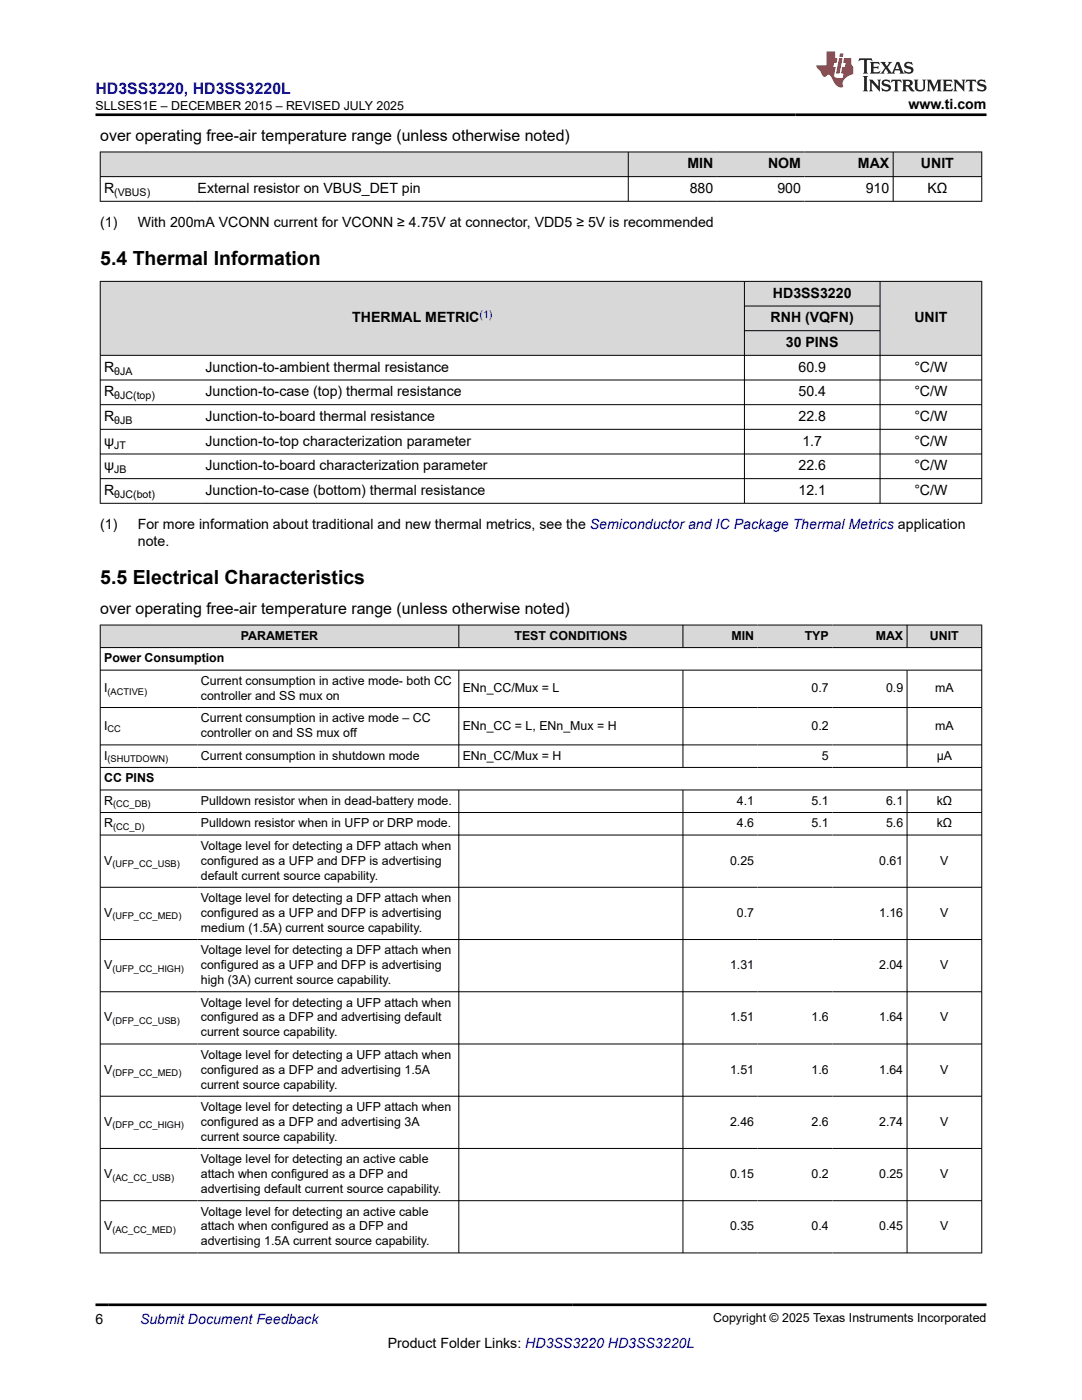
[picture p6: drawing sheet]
<svg xmlns="http://www.w3.org/2000/svg" width="216mm" height="279mm" viewBox="0 0 216 279" stroke-linecap="round" stroke-linejoin="round" font-family="sans-serif">
<defs><g id="words">
<g font-size="3.9">
<text x="20" y="52.8">5.4 Thermal Information</text>
<text x="20" y="116.5">5.5 Electrical Characteristics</text>
</g>
<text font-size="3.2" fill="#00f" x="19" y="18.7">HD3SS3220, HD3SS3220L</text>
<g font-size="3.2">
<text x="20" y="28.2">over operating free-air temperature range (unless otherwise noted)</text>
<text x="20" y="122.6">over operating free-air temperature range (unless otherwise noted)</text>
</g>
<g font-size="2.8">
<text x="181.3" y="21.8">www.ti.com</text>
<text x="137.2" y="33.6">MIN</text>
<text x="153.3" y="33.6">NOM</text>
<text x="171.2" y="33.6">MAX</text>
<text x="183.8" y="33.6">UNIT</text>
<text x="20.8" y="38.5">R</text>
<text x="39.4" y="38.5">External resistor on VBUS_DET pin</text>
<text x="137.6" y="38.5">880</text>
<text x="155.1" y="38.5">900</text>
<text x="172.7" y="38.5">910</text>
<text x="185.1" y="38.5">KΩ</text>
<text x="20" y="45.3">(1)</text>
<text x="27.5" y="45.3">With 200mA VCONN current for VCONN ≥ 4.75V at connector, VDD5 ≥ 5V is recommended</text>
<text x="154.2" y="59.4">HD3SS3220</text>
<text x="70.3" y="64.3">THERMAL METRIC</text>
<text x="153.8" y="64.3">RNH (VQFN)</text>
<text x="182.5" y="64.3">UNIT</text>
<text x="156.8" y="69.3">30 PINS</text>
<text x="20.8" y="74.2">R</text>
<text x="41" y="74.2">Junction-to-ambient thermal resistance</text>
<text x="159.3" y="74.2">60.9</text>
<text x="182.4" y="74.2">°C/W</text>
<text x="20.8" y="79.1">R</text>
<text x="41" y="79.1">Junction-to-case (top) thermal resistance</text>
<text x="159.3" y="79.1">50.4</text>
<text x="182.4" y="79.1">°C/W</text>
<text x="20.8" y="84">R</text>
<text x="20.8" y="89">ψ</text>
<text x="41" y="84">Junction-to-board thermal resistance</text>
<text x="41" y="89">Junction-to-top characterization parameter</text>
<text x="159.3" y="84">22.8</text>
<text x="160.1" y="89">1.7</text>
<text x="182.4" y="84">°C/W</text>
<text x="182.4" y="89">°C/W</text>
<text x="20.8" y="93.9">ψ</text>
<text x="41" y="93.9">Junction-to-board characterization parameter</text>
<text x="159.3" y="93.9">22.6</text>
<text x="182.4" y="93.9">°C/W</text>
<text x="20.8" y="98.8">R</text>
<text x="41" y="98.8">Junction-to-case (bottom) thermal resistance</text>
<text x="159.3" y="98.8">12.1</text>
<text x="182.4" y="98.8">°C/W</text>
<text x="20" y="105.6">(1)</text>
<text x="27.5" y="105.6">For more information about traditional and new thermal metrics, see the Semiconductor and IC Package Thermal Metrics application</text>
<text x="27.5" y="109">note.</text>
<text x="19" y="264.2">6</text>
<text x="77.4" y="269">Product Folder Links: HD3SS3220 HD3SS3220L</text>
</g>
<text font-size="2.8" fill="#00f" x="27.9" y="264.2">Submit Document Feedback</text>
<g font-size="2.5">
<text x="19" y="21.9">SLLSES1E – DECEMBER 2015 – REVISED JULY 2025</text>
<text x="48" y="127.7">PARAMETER</text>
<text x="102.7" y="127.7">TEST CONDITIONS</text>
<text x="145.9" y="127.7">MIN</text>
<text x="160.6" y="127.7">TYP</text>
<text x="174.7" y="127.7">MAX</text>
<text x="185.6" y="127.7">UNIT</text>
<text x="20.8" y="132.2">Power Consumption</text>
<text x="40.1" y="136.7">Current consumption in active mode- both CC</text>
<text x="20.8" y="138.2">I</text>
<text x="40.1" y="139.7">controller and SS mux on</text>
<text x="92.3" y="138.2">ENn_CC/Mux = L</text>
<text x="161.9" y="138.2">0.7</text>
<text x="176.8" y="138.2">0.9</text>
<text x="186.6" y="138.2">mA</text>
<text x="20.8" y="145.6">I</text>
<text x="40.1" y="144.2">Current consumption in active mode – CC</text>
<text x="40.1" y="147.1">controller on and SS mux off</text>
<text x="92.3" y="145.6">ENn_CC = L, ENn_Mux = H</text>
<text x="161.9" y="145.6">0.2</text>
<text x="186.6" y="145.6">mA</text>
<text x="20.8" y="151.6">I</text>
<text x="40.1" y="151.6">Current consumption in shutdown mode</text>
<text x="92.3" y="151.6">ENn_CC/Mux = H</text>
<text x="164" y="151.6">5</text>
<text x="186.9" y="151.6">µA</text>
<text x="20.8" y="156.1">CC PINS</text>
<text x="20.8" y="160.6">R</text>
<text x="40.1" y="160.6">Pulldown resistor when in dead-battery mode.</text>
<text x="147" y="160.6">4.1</text>
<text x="161.9" y="160.6">5.1</text>
<text x="176.8" y="160.6">6.1</text>
<text x="186.9" y="160.6">kΩ</text>
<text x="20.8" y="165.1">R</text>
<text x="40.1" y="165.1">Pulldown resistor when in UFP or DRP mode.</text>
<text x="147" y="165.1">4.6</text>
<text x="161.9" y="165.1">5.1</text>
<text x="176.8" y="165.1">5.6</text>
<text x="186.9" y="165.1">kΩ</text>
<text x="20.8" y="172.6">V</text>
<text x="40.1" y="169.6">Voltage level for detecting a DFP attach when</text>
<text x="40.1" y="172.6">configured as a UFP and DFP is advertising</text>
<text x="145.7" y="172.6">0.25</text>
<text x="175.4" y="172.6">0.61</text>
<text x="187.6" y="172.6">V</text>
<text x="40.1" y="175.5">default current source capability.</text>
<text x="20.8" y="183">V</text>
<text x="40.1" y="180">Voltage level for detecting a DFP attach when</text>
<text x="40.1" y="183">configured as a UFP and DFP is advertising</text>
<text x="40.1" y="186">medium (1.5A) current source capability.</text>
<text x="147" y="183">0.7</text>
<text x="175.4" y="183">1.16</text>
<text x="187.6" y="183">V</text>
<text x="40.1" y="190.5">Voltage level for detecting a DFP attach when</text>
<text x="20.8" y="193.4">V</text>
<text x="40.1" y="193.4">configured as a UFP and DFP is advertising</text>
<text x="40.1" y="196.4">high (3A) current source capability.</text>
<text x="145.7" y="193.4">1.31</text>
<text x="175.4" y="193.4">2.04</text>
<text x="187.6" y="193.4">V</text>
<text x="20.8" y="203.8">V</text>
<text x="40.1" y="200.9">Voltage level for detecting a UFP attach when</text>
<text x="40.1" y="203.8">configured as a DFP and advertising default</text>
<text x="145.7" y="203.8">1.51</text>
<text x="161.9" y="203.8">1.6</text>
<text x="175.4" y="203.8">1.64</text>
<text x="187.6" y="203.8">V</text>
<text x="40.1" y="206.8">current source capability.</text>
<text x="20.8" y="214.3">V</text>
<text x="40.1" y="211.3">Voltage level for detecting a UFP attach when</text>
<text x="40.1" y="214.3">configured as a DFP and advertising 1.5A</text>
<text x="145.7" y="214.3">1.51</text>
<text x="161.9" y="214.3">1.6</text>
<text x="175.4" y="214.3">1.64</text>
<text x="187.6" y="214.3">V</text>
<text x="40.1" y="217.2">current source capability.</text>
<text x="40.1" y="221.7">Voltage level for detecting a UFP attach when</text>
<text x="20.8" y="224.7">V</text>
<text x="40.1" y="224.7">configured as a DFP and advertising 3A</text>
<text x="40.1" y="227.7">current source capability.</text>
<text x="145.7" y="224.7">2.46</text>
<text x="161.9" y="224.7">2.6</text>
<text x="175.4" y="224.7">2.74</text>
<text x="187.6" y="224.7">V</text>
<text x="40.1" y="232.2">Voltage level for detecting an active cable</text>
<text x="20.8" y="235.1">V</text>
<text x="40.1" y="235.1">attach when configured as a DFP and</text>
<text x="40.1" y="238.1">advertising default current source capability.</text>
<text x="145.7" y="235.1">0.15</text>
<text x="161.9" y="235.1">0.2</text>
<text x="175.4" y="235.1">0.25</text>
<text x="187.6" y="235.1">V</text>
<text x="20.8" y="245.5">V</text>
<text x="40.1" y="242.6">Voltage level for detecting an active cable</text>
<text x="40.1" y="245.5">attach when configured as a DFP and</text>
<text x="145.7" y="245.5">0.35</text>
<text x="161.9" y="245.5">0.4</text>
<text x="175.4" y="245.5">0.45</text>
<text x="187.6" y="245.5">V</text>
<text x="40.1" y="248.5">advertising 1.5A current source capability.</text>
<text x="142.3" y="263.9">Copyright © 2025 Texas Instruments Incorporated</text>
</g>
<g font-size="2.1">
<text x="22.8" y="39.1">(VBUS)</text>
<text x="22.8" y="74.8">θJA</text>
<text x="22.8" y="79.7">θJC(top)</text>
<text x="22.8" y="89.5">JT</text>
<text x="22.8" y="84.6">θJB</text>
<text x="22.8" y="94.4">JB</text>
<text x="22.8" y="99.4">θJC(bot)</text>
</g>
<text font-size="2.1" fill="#00f" x="95.7" y="63.4">(1)</text>
<g font-size="1.9">
<text x="21.5" y="138.7">(ACTIVE)</text>
<text x="21.5" y="146.1">CC</text>
<text x="21.5" y="152.1">(SHUTDOWN)</text>
<text x="22.6" y="161.1">(CC_DB)</text>
<text x="22.6" y="165.6">(CC_D)</text>
<text x="22.4" y="173.1">(UFP_CC_USB)</text>
<text x="22.4" y="183.5">(UFP_CC_MED)</text>
<text x="22.4" y="193.9">(UFP_CC_HIGH)</text>
<text x="22.4" y="204.3">(DFP_CC_USB)</text>
<text x="22.4" y="214.8">(DFP_CC_MED)</text>
<text x="22.4" y="225.2">(DFP_CC_HIGH)</text>
<text x="22.4" y="235.6">(AC_CC_USB)</text>
<text x="22.4" y="246">(AC_CC_MED)</text>
</g>
</g></defs>
<g fill="#d8d8d8">
<path d="M20 30.3h175.9v5h-175.9z" fill-rule="evenodd"/>
<path d="M20.1 30.4h105.2v4.8h-105.2z" fill-rule="evenodd"/>
<path d="M125.4 30.4h17.6v4.8h-17.6z" fill-rule="evenodd"/>
<path d="M143 30.4h17.5v4.8h-17.5z" fill-rule="evenodd"/>
<path d="M160.5 30.4h17.7v4.8h-17.7z" fill-rule="evenodd"/>
<path d="M178.3 30.4h17.5v4.8h-17.5z" fill-rule="evenodd"/>
</g>
<path d="M19.9 30.3h176.1M19.9 35.3h176.1M20 30.3v9.9M125.4 30.3v9.9M178.2 30.3v9.9M195.9 30.3v9.9M19.9 40.2h176.1" fill="none" stroke="#000" stroke-width=".2"/>
<g fill="#d8d8d8">
<path d="M20 56.2h175.9v4.9h-175.9z" fill-rule="evenodd"/>
<path d="M20.1 56.2h128.4v14.7h-128.4z" fill-rule="evenodd"/>
<path d="M148.6 56.2h26.9v4.8h-26.9z" fill-rule="evenodd"/>
<path d="M175.7 56.2h20.1v14.7h-20.1z" fill-rule="evenodd"/>
<path d="M148.6 61.1h26.9v4.8h-26.9z" fill-rule="evenodd"/>
<path d="M148.6 66.1h26.9v4.8h-26.9z" fill-rule="evenodd"/>
</g>
<g fill="none" stroke="#000" stroke-width=".2">
<path d="M19.9 56.2h176.1M20 56.1v44.4M148.5 56.1v44.4M175.6 56.1v44.4M195.9 56.1v44.4M19.9 70.9h176.1M19.9 75.8h176.1M148.5 61.1h27.2M148.5 66h27.2M19.9 80.8h176.1M19.9 85.7h176.1M19.9 90.6h176.1"/>
<path d="M19.9 95.5h176.1M19.9 100.4h176.1"/>
</g>
<g fill="#d8d8d8">
<path d="M20 124.7h175.9v4.5h-175.9z" fill-rule="evenodd"/>
<path d="M20.1 124.8h71.4v4.4h-71.4z" fill-rule="evenodd"/>
<path d="M91.6 124.8h44.6v4.4h-44.6z" fill-rule="evenodd"/>
<path d="M136.3 124.8h14.9v4.4h-14.9z" fill-rule="evenodd"/>
<path d="M151.2 124.8h14.9v4.4h-14.9z" fill-rule="evenodd"/>
<path d="M166.1 124.8h14.8v4.4h-14.8z" fill-rule="evenodd"/>
<path d="M181.1 124.8h14.7v4.4h-14.7z" fill-rule="evenodd"/>
</g>
<g fill="none" stroke="#000" stroke-width=".2">
<path d="M19.9 124.7h176.1M19.9 129.2h176.1M19.9 133.7h176.1M20 124.7v125.4M91.6 124.7v4.6M91.6 133.7v19.5M136.3 124.7v4.6M136.3 133.7v19.5M181 124.7v4.6M181 133.7v19.5M195.9 124.7v125.4M19.9 141.2h176.1"/>
<path d="M19.9 148.7h176.1M19.9 153.2h176.1M19.9 157.7h176.1M91.6 157.7v92.4M136.3 157.7v92.4M181 157.7v92.4M19.9 162.2h176.1M19.9 166.7h176.1M19.9 177.1h176.1M19.9 187.5h176.1M19.9 197.9h176.1M19.9 208.4h176.1"/>
<path d="M19.9 218.8h176.1M19.9 229.2h176.1M19.9 239.6h176.1M19.9 250h176.1"/>
</g>
<path d="M171.5 11.6l-.2 .6 .5-.2h.6v.1v2.2l-.2 .4h1l-.2-.4v-2.2v-.1h.5l.6 .2-.2-.6zM173.6 12.4l.2 .3v1.6l-.2 .4h1.9l.1-.6a1.08 1.08 0 0 1-1.3 .2v-.7h.6l.4 .2v-.7l-.4 .2h-.6v-.5l.2-.2a1 1 0 0 1 1 .3l-.1-.5zM175.7 12.4l.9 1.1-1 1.2h.9l-.2-.2 .5-.8 .4 .8-.2 .2h1.6l-.2-.2 .2-.5h.9l.1 .5-.1 .2h.9l-.2-.4-.8-1.9h-.5l-.9 2.1-.9-1.1 .9-1h-.8l.2 .2-.4 .6-.4-.6 .2-.2zM179 12.8l.4 1h-.7zM180.7 12.5a.65 .65 0 0 0-.2 .7 .65 .65 0 0 0 .6 .5l.6 .1 .1 .3a.79 .79 0 0 1-.7 .4 .79 .79 0 0 1-.7-.5l.1 .7 .2-.1a.93 .93 0 0 0 1.1 0 .93 .93 0 0 0 .4-.9 1.46 1.46 0 0 0-1.2-.6l-.1-.3a1.09 1.09 0 0 1 1.2 .2l-.2-.6-.1 .1-.5-.2zM172.2 15.2l.2 .4v2.2l-.2 .4h1l-.2-.4v-2.2l.2-.4zM173.4 15.9l.2 .4v1.5l-.2 .4h.8l-.3-.4 .1-1.3 1.6 1.8v-2l.2-.4h-.7l.1 .2 .1 1.1-1.2-1.3zM176.2 16a.65 .65 0 0 0-.2 .8 .65 .65 0 0 0 .6 .4l.6 .2 .1 .2a.79 .79 0 0 1-.7 .4 .79 .79 0 0 1-.7-.5l.1 .7 .2-.1a.93 .93 0 0 0 1.1 .1 .93 .93 0 0 0 .4-1 1.46 1.46 0 0 0-1.2-.5l-.1-.4a1.09 1.09 0 0 1 1.2 .2l-.1-.6-.2 .1-.5-.1zM177.9 15.9l-.1 .6a.63 .63 0 0 1 .8-.3v1.6l-.3 .4h1l-.2-.4v-1.6a.66 .66 0 0 1 .8 .3l-.1-.6zM180 15.9l.2 .4v1.5l-.2 .4h1l-.2-.2-.1-.7h.5l.1 .2a.79 .79 0 0 0 1.2 .6l-1-.9a.61 .61 0 0 0 .6-.6 .61 .61 0 0 0-.5-.7zM180.8 16.2h.1a.47 .47 0 0 1 .5 .1 .47 .47 0 0 1 .1 .5l-.1 .1-.7 .1zM182.3 15.9l.2 .2a2.27 2.27 0 0 0 .4 2 1.04 1.04 0 0 0 1.7-.7v-1.3l.2-.2h-.8l.2 .4v1.1a.6 .6 0 0 1-.6 .6 .6 .6 0 0 1-.6-.6v-1.1l.3-.4zM184.9 15.9l.2 .4v1.5l-.2 .4h.8l-.3-.4v-1.4l.9 1.9 .9-1.9v1.4l-.3 .4h1l-.2-.4v-1.5l.2-.4h-.8l-.7 1.5-.6-1.5zM188.1 15.9l.2 .4v1.5l-.2 .4h1.9l.1-.6a1.09 1.09 0 0 1-1.3 .2v-.7h.6l.4 .2v-.6l-.4 .2h-.6v-.6l.2-.1a1.01 1.01 0 0 1 1 .3l-.1-.6zM190.2 15.9l.3 .4v1.5l-.3 .4h.8l-.2-.4v-1.3l1.6 1.8v-2l.2-.4h-.7l.2 .2v1.1l-1.2-1.3zM192.8 15.9l-.1 .6a.63 .63 0 0 1 .8-.3v1.6l-.3 .4h1l-.2-.4v-1.6a.66 .66 0 0 1 .8 .3l-.1-.6zM195.2 16a.65 .65 0 0 0-.2 .8 .65 .65 0 0 0 .6 .4l.6 .2 .2 .2a.79 .79 0 0 1-.7 .4 .79 .79 0 0 1-.7-.5l.1 .7 .2-.1a.93 .93 0 0 0 1 .1 .93 .93 0 0 0 .5-1 1.46 1.46 0 0 0-1.3-.5v-.4a1.09 1.09 0 0 1 1.2 .2l-.2-.6-.2 .1-.5-.1z" fill="#231f20"/>
<path d="M164.9 10.3v2.7h-2l.1 .4 .8 1a.95 .95 0 0 0 1 .9 .59 .59 0 0 1 .5-.4 .59 .59 0 0 1 .5 .3l.4 .8a1.59 1.59 0 0 0 2.1 1.4 1.61 1.61 0 0 1 1-2.3l1-.3-.1-1.5a1.59 1.59 0 0 1-.3-1.7h-1.5l-.2 .9h.6l-.2 .9h-.5l-.2 .9v.3l.4 .1-.1 .9h-.7a.73 .73 0 0 1-1-.7l.3-1.5h-.5l.1-.9h.5l.2-.9h-.5v-1.3zM167.4 11.6l-.6 3.1h.7l.6-3.1zM167.6 10.7l-.1 .6h.7l.1-.6z" fill="#ed1c24"/>
<path d="M19 22.9h177.8M19 260.4h177.8" fill="none" stroke="#000" stroke-width=".53"/>
<use href="#words"/>
</svg>
